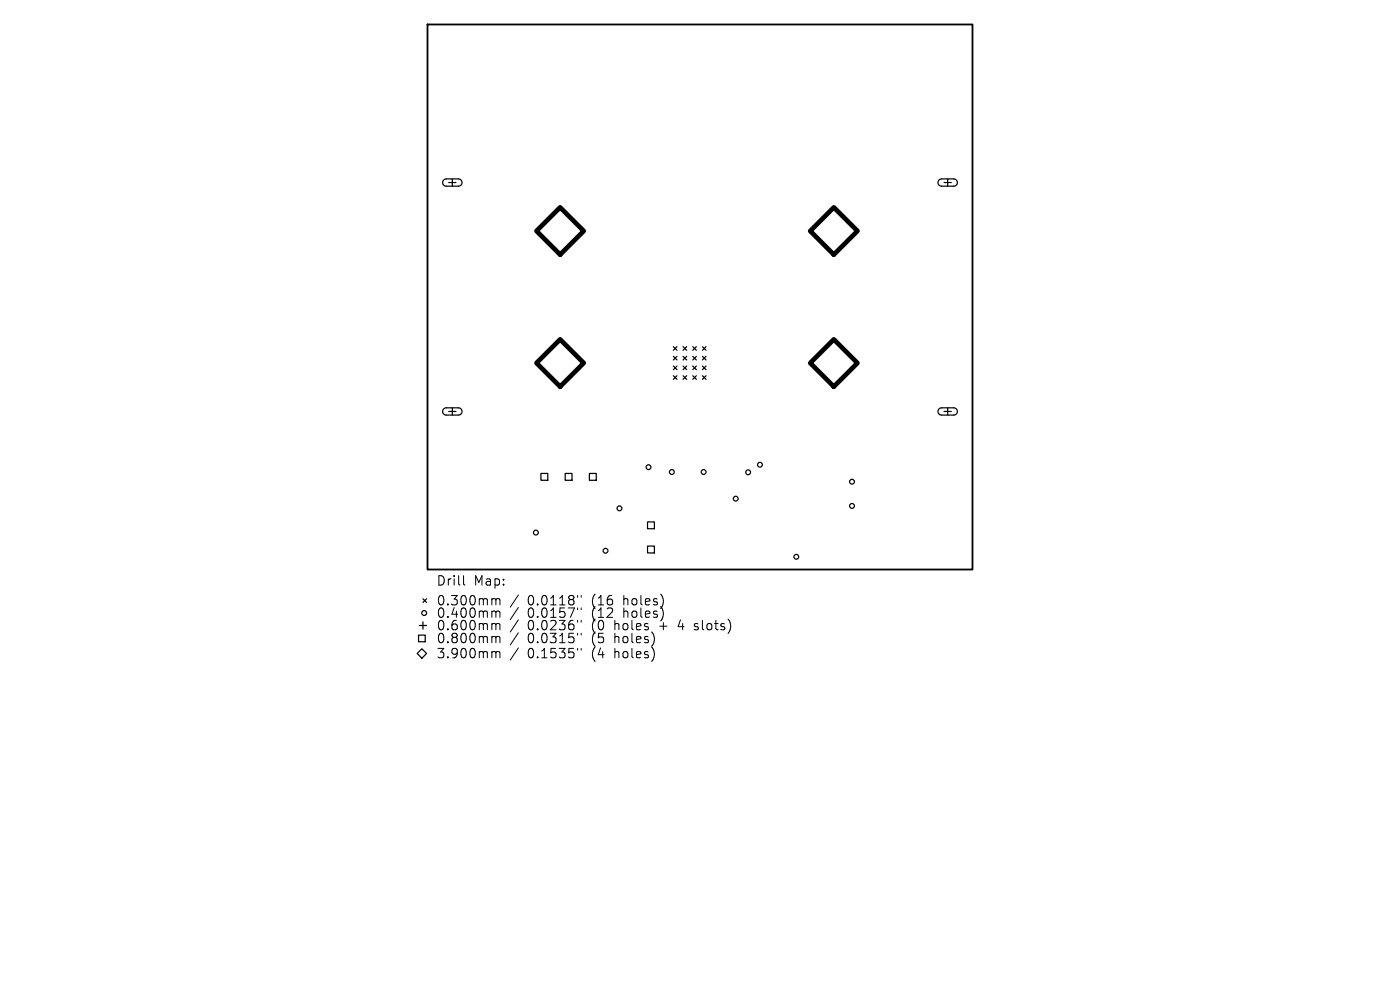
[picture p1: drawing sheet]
<svg xmlns="http://www.w3.org/2000/svg" width="297mm" height="210mm" viewBox="0 0 297 210" stroke-linecap="round" stroke-linejoin="round" font-family="sans-serif">
<defs><g id="words">
<g font-size="2.8">
<text x="92.5" y="124.5">Drill</text>
<text x="100.5" y="124.5">Map:</text>
<text x="92.5" y="128.7">0.300mm</text>
<text x="92.5" y="131.3">0.400mm</text>
<text x="111.9" y="128.7">0.0118&quot;</text>
<text x="111.9" y="131.3">0.0157&quot;</text>
<text x="125.7" y="128.7">(16</text>
<text x="125.7" y="131.3">(12</text>
<text x="132.5" y="128.7">holes)</text>
<text x="132.5" y="131.3">holes)</text>
<text x="92.5" y="134">0.600mm</text>
<text x="92.5" y="136.7">0.800mm</text>
<text x="111.9" y="134">0.0236&quot;</text>
<text x="111.9" y="136.7">0.0315&quot;</text>
<text x="125.7" y="134">(0</text>
<text x="125.7" y="136.7">(5</text>
<text x="130.6" y="134">holes</text>
<text x="130.6" y="136.7">holes)</text>
<text x="140.4" y="134">+</text>
<text x="144.6" y="134">4</text>
<text x="148.2" y="134">slots)</text>
<text x="92.5" y="139.9">3.900mm</text>
<text x="111.9" y="139.9">0.1535&quot;</text>
<text x="125.7" y="139.9">(4</text>
<text x="130.6" y="139.9">holes)</text>
</g>
</g></defs>
<path d="M90.7 5.2h115.6v115.6h-115.6z" fill="none" stroke="#000" stroke-width=".39"/>
<g fill="none" stroke="#000" stroke-width=".26">
<path d="M94.1 38.2l.5-.2h2.6a.77 .77 0 0 1 .8 .7 .77 .77 0 0 1-.8 .8h-2.5a.77 .77 0 0 1-.7-.5 .77 .77 0 0 1 .1-.8zM95.2 38.7h1.5M96 38v1.5M199.2 38.2l.5-.2h2.6a.77 .77 0 0 1 .8 .7 .77 .77 0 0 1-.8 .8h-2.5a.77 .77 0 0 1-.8-.5 .77 .77 0 0 1 .2-.8zM200.3 38.7h1.5M201 38v1.5M142.8 73.5l.8 .8M142.8 75.6l.8 .8M142.8 77.6l.8 .8M142.8 79.7l.8 .8M143.6 73.5l-.8 .8M143.6 75.6l-.8 .8"/>
<path d="M143.6 77.6l-.8 .8M143.6 79.7l-.8 .8M144.9 75.6l.8 .8M144.9 77.6l.8 .8M144.9 79.7l.8 .8M144.9 73.5l.8 .8M145.7 73.5l-.8 .8M145.7 75.6l-.8 .8M145.7 77.6l-.8 .8M145.7 79.7l-.8 .8M147 77.6l.7 .8M147 75.6l.7 .8"/>
<path d="M147 73.5l.7 .8M147 79.7l.7 .8M147.7 73.5l-.7 .8M147.7 75.6l-.7 .8M147.7 77.6l-.7 .8M147.7 79.7l-.7 .8M149 79.7l.8 .8M149 77.6l.8 .8M149 75.6l.8 .8M149 73.5l.8 .8M149.8 73.5l-.8 .8M149.8 75.6l-.8 .8"/>
<path d="M149.8 77.6l-.8 .8M149.8 79.7l-.8 .8M94.1 86.7l.5-.2h2.6a.77 .77 0 0 1 .8 .8 .77 .77 0 0 1-.8 .8h-2.5a.77 .77 0 0 1-.7-.5 .77 .77 0 0 1 .1-.9zM95.2 87.3h1.5M96 86.5v1.6M199.2 86.7l.5-.2h2.6a.77 .77 0 0 1 .8 .8 .77 .77 0 0 1-.8 .8h-2.5a.77 .77 0 0 1-.8-.5 .77 .77 0 0 1 .2-.9zM200.3 87.3h1.5M201 86.5v1.6M114.8 100.4h1.4v1.5h-1.4zM119.9 100.4h1.5v1.5h-1.5zM125 100.4h1.5v1.5h-1.5zM137.4 110.7h1.4v1.5h-1.4z"/>
<path d="M137.4 115.8h1.4v1.5h-1.4zM88.5 138.6l1-1 1 1-1 1zM88.8 134.7h1.4v1.4h-1.4zM89 132.7h1.5M89.7 127l.8 .8M89.7 131.9v1.6M90.5 127l-.8 .8"/>
<circle cx="137.6" cy="99.1" r=".51"/>
<circle cx="161.2" cy="98.6" r=".51"/>
<circle cx="113.7" cy="113" r=".51"/>
<circle cx="128.5" cy="116.8" r=".51"/>
<circle cx="131.4" cy="107.8" r=".51"/>
<circle cx="142.5" cy="100.1" r=".51"/>
<circle cx="149.3" cy="100.1" r=".51"/>
<circle cx="156.1" cy="105.8" r=".51"/>
<circle cx="158.7" cy="100.2" r=".51"/>
<circle cx="168.9" cy="118.1" r=".51"/>
<circle cx="180.7" cy="102.2" r=".51"/>
<circle cx="180.7" cy="107.3" r=".51"/>
<circle cx="90" cy="130" r=".51"/>
</g>
<path d="M113.8 49l5-5 5 5-5 5zM171.9 49l5-5 5 5-5 5zM118.8 72l5 5-5 5-5-5zM171.9 77l5-5 5 5-5 5z" fill="none" stroke="#000" stroke-width="1"/>
<g fill="none" stroke="#000" stroke-width=".21">
<path d="M98.3 122.1v1.7l.3 .3M104.6 127l.5 .1 .1 .2M104.6 129.6h.3l.3 .3M104.6 132.3h.3l.3 .3M104.6 135l.5 .1 .1 .2M104.6 138.2h.3l.3 .3M105.2 127.3l.3-.3 .5 .1 .1 1.2M105.2 127.3v1M105.2 129.9v1.1M105.2 132.6v1M105.2 135.3v1M105.2 138.5v1"/>
<path d="M105.2 129.9l.3-.3 .5 .1 .1 1.3M105.2 132.6l.3-.3 .5 .1 .1 1.2M105.2 135.3l.3-.3 .5 .1 .1 1.2M105.2 138.5l.3-.3 .5 .1 .1 1.2M110 126.2l-1.8 2.6M110 128.9l-1.8 2.5M110 131.5l-1.8 2.6M110 134.2l-1.8 2.6M110 137.4l-1.8 2.6M122.5 126.3v.4M122.5 129v.3M122.5 131.6v.4"/>
<path d="M122.5 134.3v.4M122.5 137.5v.4M123.3 126.3v.4M123.3 129v.3M123.3 131.6v.4M123.3 134.3v.4M123.3 137.5v.4M147.3 133.5l.2 .1M147.4 132.4v.4"/>
</g>
<use href="#words"/>
</svg>
